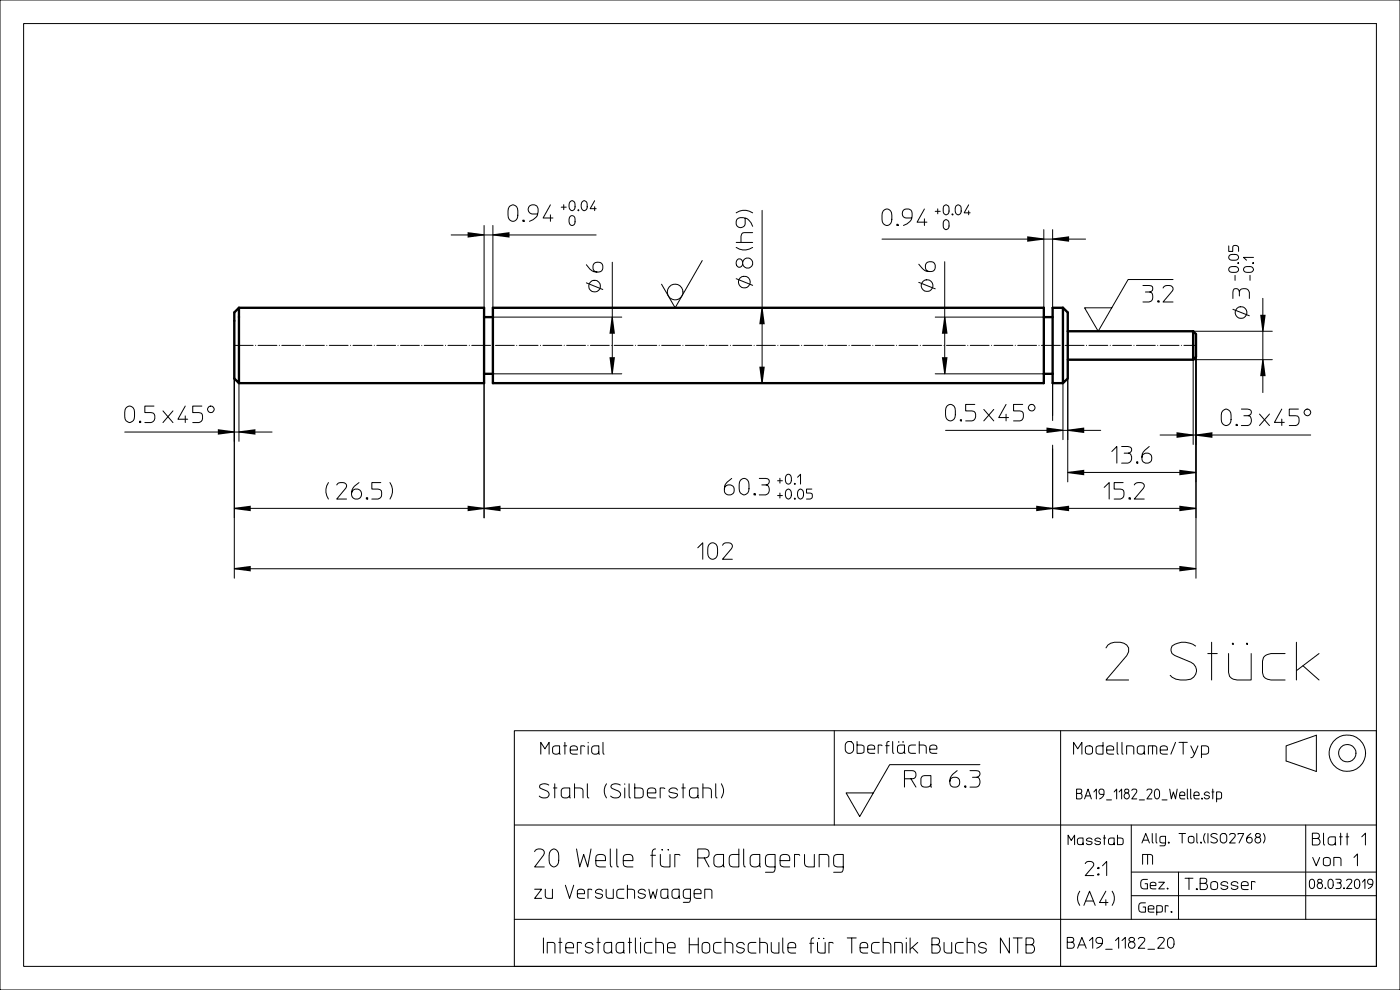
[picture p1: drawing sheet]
<svg xmlns="http://www.w3.org/2000/svg" width="297mm" height="210mm" viewBox="0 0 297 210" stroke-linecap="round" stroke-linejoin="round" font-family="sans-serif">
<g fill="none" stroke="#000" stroke-width=".21">
<path d="M0 0h297v210h-297zM5 5h287v200h-287zM95.7 49.8h30.8M102.7 47.8v62M104.6 47.8v17.5h59.1M108 43.9a1.03 1.03 0 0 1 1.3-.3 1.03 1.03 0 0 1 .6 1.2 1.82 1.82 0 0 1-.7 2.1h-.5a1.18 1.18 0 0 1-.9-1.3v-1.4zM110.9 46.7h.3v.2h-.3zM111 46.8l.1 .1zM114.1 45.4h-1.2a1.04 1.04 0 0 1-.8-1.2 1.04 1.04 0 0 1 1.1-.9 1.04 1.04 0 0 1 1 1v.6a2.04 2.04 0 0 1-1.9 2M116.8 43.5l-1.6 2.7h2.1M116.8 45.6v1.3M119.1 43.9h1"/>
<path d="M119.6 43.4v1.1M121 42.7a.62 .62 0 0 1 .7 0 .62 .62 0 0 1 .3 .7 .91 .91 0 0 1-.7 1.3 1.2 1.2 0 0 1-.3-2zM121 45.9a.62 .62 0 0 1 .7 0 .62 .62 0 0 1 .3 .6 1.04 1.04 0 0 1-.4 1.3h-.3a1.17 1.17 0 0 1-.3-1.9zM122.6 44.5h.2v.2h-.2zM122.7 44.6h.1M123.6 42.7a.62 .62 0 0 1 .7 0 .62 .62 0 0 1 .3 .7 .91 .91 0 0 1-.7 1.3 1.2 1.2 0 0 1-.3-2zM124.4 56.2a2.31 2.31 0 0 0 3.2 1.3 1.07 1.07 0 0 0 0-1.7 1.07 1.07 0 0 0-1.7 .4 1.07 1.07 0 0 0 .7 1.5M124.4 60l3.5 1.4M126.2 42.6l-1 1.7h1.3M126.2 43.8v.9M129.9 55.6v23.7M149 55.3l-5.8 10-2.9-5"/>
<path d="M156.2 52.5a3 3 0 0 0 3.5 0M156.2 45.1a3 3 0 0 1 3.5 0M156.2 59.1l3.5 1.4M156.2 51.4h3.5M156.4 55.1a.8 .8 0 0 1 1.1 .1 .8 .8 0 0 1 0 1.1 .76 .76 0 0 1-1.1 .2 .76 .76 0 0 1-.2-1.1zM157.6 55.6a1.08 1.08 0 0 1 1.6-.7 1.08 1.08 0 0 1 0 1.8 1.08 1.08 0 0 1-1.6-.7M158.1 46.3v1.2a1.04 1.04 0 0 1-1.8 .4 1.04 1.04 0 0 1 .7-1.7 2.23 2.23 0 0 1 2.7 1.8M159.7 49.3h-1.8a.72 .72 0 0 0-.7 .8v1.3M161.7 44.6v36.7M187.1 50.7h43.2M187.4 44.8a1.03 1.03 0 0 1 1.2-.4 1.03 1.03 0 0 1 .6 1.2 1.82 1.82 0 0 1-.7 2.2h-.4a1.18 1.18 0 0 1-1-1.3l.1-1.4zM190.3 47.6h.2v.2h-.2z"/>
<path d="M190.4 47.7v.1zM193.4 46.2h-1.2a1.04 1.04 0 0 1-.8-1.1 1.04 1.04 0 0 1 1.1-.9 1.04 1.04 0 0 1 1 1 2.22 2.22 0 0 1-1.8 2.6M194.9 56a2.45 2.45 0 0 0 3 1.5 1.08 1.08 0 0 0 .3-1.6 1.08 1.08 0 0 0-1.7 0 1.08 1.08 0 0 0 .3 1.6l.4 .1M194.9 59.9l3.5 1.4M196.1 44.3l-1.5 2.8h2M196.1 46.4v1.4M198.4 44.8h1.1M198.9 44.3v1.1M200.2 43.7a.62 .62 0 0 1 .8-.2 .62 .62 0 0 1 .3 .7 .97 .97 0 0 1-.5 1.4h-.1a1.23 1.23 0 0 1-.5-1.9zM200.2 46.9a.61 .61 0 0 1 .8-.2 .61 .61 0 0 1 .3 .7 .95 .95 0 0 1-.5 1.3h-.1a1.2 1.2 0 0 1-.5-1.8zM200.4 55.5v23.8M202 45.4h.1v.2h-.1z"/>
<path d="M202.1 45.5h.1M202.8 43.7a.62 .62 0 0 1 .8-.2 .62 .62 0 0 1 .3 .7 .97 .97 0 0 1-.6 1.4h-.1a1.23 1.23 0 0 1-.4-1.9zM205.5 43.5l-1 1.6h1.3M205.5 44.7v.9M221.4 48.7v16.6M223.3 48.7v40.5M248.8 59.3h-9.5l-6.3 11-2.9-5h5.8M260.7 52.2v1.1h.8v-.7a.63 .63 0 0 1 .6-.5 .63 .63 0 0 1 .6 .5v.7M260.8 54.2a1.44 1.44 0 0 1 1.9 .2v.4a1.29 1.29 0 0 1-2-.2zM260.9 56.7l.5-.2a1.04 1.04 0 0 1 1.3 .5v.4a1.29 1.29 0 0 1-2-.2zM262 58.4v1.1M262.6 55.7h.1v.2h-.1z"/>
<path d="M262.7 55.8h.1M264.1 56.7a1.23 1.23 0 0 1 1.8 .4v.1a1.25 1.25 0 0 1-2.1 0zM265.2 58.4v1.1M265.7 55.7h.2v.2h-.2zM265.9 55.8h.1M265.9 54.6h-2.1l.6 .6M49.7 68v54.7M102.7 67.3h29.2M104.6 79.3h27.3M198.4 67.3h23M198.4 79.3h23M226.5 66.3v35.9"/>
<path d="M226.5 70.3h43.4M226.5 76.3h43.4M242.5 60.6h1.7a.71 .71 0 0 1 .3 .8 .71 .71 0 0 1-.6 .5 1.13 1.13 0 0 1 .7 1.1 1.13 1.13 0 0 1-.8 1.1h-1.3M243 61.9h.9M245.6 63.8h.3v.3h-.3zM245.8 63.9h.1M246.7 61.1a1.29 1.29 0 0 1 2.1 0l-.1 .7-2 2.3h2.1M253.1 70.3v24M253.7 70.9v51.8M261.5 63.3l.1-1.7a.7 .7 0 0 1 .8-.4 .7 .7 0 0 1 .5 .7 1.13 1.13 0 0 1 1.1-.7 1.13 1.13 0 0 1 1 .8v1.3M261.5 65.6l3.5 1.4M262.9 61.9v.9"/>
<path d="M267.9 63.3v20M26.5 91.6h31.2M26.9 86.4a1.04 1.04 0 0 1 1.2-.1 1.04 1.04 0 0 1 .4 1.1 1.69 1.69 0 0 1-.7 2.1 1.06 1.06 0 0 1-1.3-1.2 1.94 1.94 0 0 1 .4-1.9zM29.6 89.3h.2v.3h-.2zM29.7 89.5h.1zM32.7 86.1h-2v1.4l1.8 .1a1.19 1.19 0 0 1-.5 2h-1.3M34.6 87.2l2.1 2.4M36.7 87.2l-2.1 2.4M39.3 86.1l-1.6 2.8h2.1M39.3 88.2v1.4M42.8 86.1h-1.9v1.4l1.8 .1a1.23 1.23 0 0 1-.5 2h-1.3M50.7 81.3v12.3"/>
<path d="M104.6 81.3h59.1M200.6 91.3h32.9M201 86a1.04 1.04 0 0 1 1.2 0 1.04 1.04 0 0 1 .5 1.1 1.77 1.77 0 0 1-.7 2.1l-.5 .1a1.18 1.18 0 0 1-.9-1.3 1.94 1.94 0 0 1 .4-2zM203.7 89h.3v.3h-.3zM203.8 89.1l.1 .1zM206.8 85.8h-1.9v1.4l1.7 .1a1.19 1.19 0 0 1-.4 2h-1.3M208.7 86.8l2.1 2.5M210.8 86.8l-2.1 2.5M213.4 85.8l-1.5 2.8h2.1M213.4 87.9v1.4M217 85.8h-2v1.4l1.8 .1a1.23 1.23 0 0 1-.5 2h-1.3M223.3 94.4v15.4"/>
<path d="M225.5 81.3v12M235.9 95.8l1-1.1v3.5M237.9 94.7l1.8 .1a.7 .7 0 0 1 .3 .8 .7 .7 0 0 1-.6 .5 1.11 1.11 0 0 1 .7 1.1 1.11 1.11 0 0 1-.8 1h-1.4M238.5 96.1h.9M241.1 98h.3v.2h-.3zM241.2 98.1h.1zM243.8 94.7a2.45 2.45 0 0 0-1.5 3 1.07 1.07 0 0 0 1.7 .4 1.07 1.07 0 0 0-.2-1.8 1.07 1.07 0 0 0-1.5 .7M246.1 92.3h32M259.3 87.2a1.02 1.02 0 0 1 1.3-.3 1.02 1.02 0 0 1 .6 1.2 1.77 1.77 0 0 1-.7 2.1l-.5 .1a1.18 1.18 0 0 1-.9-1.3l.1-1.4zM262.2 90h.3v.3h-.3zM262.3 90.1l.1 .1zM263.3 86.8l1.8 .1a.7 .7 0 0 1 .3 .8 .7 .7 0 0 1-.6 .5 1.08 1.08 0 0 1 .7 1.1 1.08 1.08 0 0 1-.8 1h-1.4"/>
<path d="M263.9 88.2h.9M267.2 87.8l2.1 2.5M269.3 87.8l-2.1 2.5M271.9 86.8l-1.5 2.8h2.1M271.9 88.9v1.4M275.4 86.8h-1.9v1.4l1.8 .1a1.22 1.22 0 0 1-.5 2h-1.3M49.7 107.8h204M69.7 102.4a3 3 0 0 0 0 3.5M71.4 102.9a1.3 1.3 0 0 1 2.1 0l-.2 .7-1.9 2.3h2.1M76.2 102.4a2.27 2.27 0 0 0-1.3 3.2 1.08 1.08 0 0 0 1.6-.2 1.08 1.08 0 0 0-.4-1.6 1.08 1.08 0 0 0-1.5 .8M77.7 105.6h.3v.3h-.3zM77.9 105.8h.1"/>
<path d="M80.8 102.4h-1.9v1.3l1.7 .1a1.2 1.2 0 0 1-.4 2.1h-1.3M82.7 102.4a3 3 0 0 1 0 3.5M148 116.2l1.1-1.1v3.5M150.4 115.6a1.03 1.03 0 0 1 1.3-.4 1.03 1.03 0 0 1 .5 1.2 1.77 1.77 0 0 1-.7 2.2h-.4a1.18 1.18 0 0 1-1-1.3l.1-1.4zM153.3 115.7a1.25 1.25 0 0 1 2.1 0l-.2 .7-1.9 2.2h2.1M155.2 101.5a2.4 2.4 0 0 0-1.5 2.9 1.07 1.07 0 0 0 1.7 .4 1.07 1.07 0 0 0-.1-1.7 1.07 1.07 0 0 0-1.6 .6M157.1 101.9a1.03 1.03 0 0 1 1.2-.3 1.03 1.03 0 0 1 .6 1.2 1.74 1.74 0 0 1-.7 2.1 1.07 1.07 0 0 1-1.4-1.2l.1-1.4zM159.9 104.7h.3v.3h-.3zM160.1 104.9h.1M161.1 101.5l1.7 .1a.7 .7 0 0 1 .4 .7 .7 .7 0 0 1-.7 .6 1.12 1.12 0 0 1 .7 1 1.12 1.12 0 0 1-.8 1.1h-1.3M161.6 102.9h.9M165 102h1"/>
<path d="M165 105.1h1M165.5 101.5v1M165.5 104.6v1M166.8 100.9a.62 .62 0 0 1 .8-.2 .62 .62 0 0 1 .3 .7v.5a.65 .65 0 0 1-.6 .8 .65 .65 0 0 1-.7-.8zM166.8 104a.61 .61 0 0 1 .8-.2 .61 .61 0 0 1 .3 .8v.4a.65 .65 0 0 1-.6 .9 .65 .65 0 0 1-.7-.9zM168.5 102.5l.2 .2zM168.5 105.7h.2v.2h-.2zM168.6 102.6h.1M168.6 105.8h.1M169.2 101.2l.6-.6v2.1M169.5 103.9a.62 .62 0 0 1 .7 0 .62 .62 0 0 1 .3 .7v.4a.65 .65 0 0 1-.7 .9 .65 .65 0 0 1-.6-.9l.1-.8zM172.2 103.7h-1.1v.9h.8a.67 .67 0 0 1 .4 .6 .67 .67 0 0 1-.4 .7h-.8"/>
<path d="M226.5 100.2h27.2M234.2 103.4l1.1-1v3.5M238.3 102.4h-1.9v1.3l1.7 .1a1.23 1.23 0 0 1-.4 2.1h-1.3M239.5 105.6h.3v.3h-.3zM239.7 105.8h.1M240.6 102.9a1.34 1.34 0 0 1 2.1 0l-.1 .7-2 2.3h2.1M49.7 120.6h204M234.6 137.4a2.78 2.78 0 0 1 3.8-1 1.57 1.57 0 0 1 .6 2.7l-4.4 5.1h4.8M253.6 137a4.2 4.2 0 0 0-5 0 1.36 1.36 0 0 0 .6 2.1l3.4 1.4a1.97 1.97 0 0 1 1.2 2.3 1.97 1.97 0 0 1-2.2 1.4 3.6 3.6 0 0 1-3.4-.9M256.2 138.6h2M257 136.2v8M260.6 138.6v4.1a1.68 1.68 0 0 0 1.8 1.5h3v-5.6"/>
<path d="M261.4 136.4h.2v.3h-.2zM264.4 136.4h.2v.3h-.2zM272.6 138.6h-3a1.74 1.74 0 0 0-1.8 1.7v2.4a1.68 1.68 0 0 0 1.8 1.5h3M275 136.2v8M279.8 138.6l-4.8 3.7M114.7 160v-2.5l.9 1.3 .9-1.3v2.5M118.7 159.5a.81 .81 0 0 1-.7 .5 .81 .81 0 0 1-.8-.5l.1-1.1 .5-.2h.9v1.7l.2 .1M119.6 158.2h.6M119.8 157.5v2.5M121 159.1h1.5a.79 .79 0 0 0-.6-.9 .79 .79 0 0 0-.9 .5v.8l.1 .3 1.4 .2M124 158.4l-.1-.2h-.7v1.8M124.8 157.5v.1"/>
<path d="M124.8 158.2v1.8M127 159.5a.84 .84 0 0 1-.7 .5 .84 .84 0 0 1-.8-.5v-.8l.2-.3 .4-.2h.9v1.7l.2 .1M127.9 157.5v2.1l.1 .3 .2 .1M177 155v20M179.5 157.6a.9 .9 0 0 1 .9-.3 .9 .9 0 0 1 .7 .7v1a.89 .89 0 0 1-.9 .8 .89 .89 0 0 1-.9-.8v-1zM181.8 157.3v2.5h.9a.54 .54 0 0 0 .6-.5v-1l-.6-.3h-.9M184.1 158.9h1.5a.77 .77 0 0 0-.6-.9 .77 .77 0 0 0-.9 .5v.8a.54 .54 0 0 0 .5 .5h1M187.1 158.2l-.2-.2h-.6v1.8M187.9 158.2h.7M188.6 157.3l-.4 .2-.1 2.3M189.4 157.3v2.1v.3l.2 .1M190.7 157.4h.1"/>
<path d="M191.6 157.4h.1M191.9 159.3a.81 .81 0 0 1-.8 .5 .81 .81 0 0 1-.7-.5l.1-1.1 .4-.2h1v1.7l.1 .1M194.2 158l-1.3 .2a1.28 1.28 0 0 0 0 1.5l1.3 .1M195 158h.9l.5 .3 .1 1.5M195 157.3v2.5M197.2 158.9h1.6a.79 .79 0 0 0-.6-.9 .79 .79 0 0 0-1 .5l.1 1.1 .5 .2h1M225 155v50M227.8 160v-2.5l.8 1.3 .9-1.3v2.5M230.3 158.5a.88 .88 0 0 1 1.5 .2v.8a.81 .81 0 0 1-.8 .5 .81 .81 0 0 1-.7-.5zM234 157.5v2.5l-1.3-.2a1.36 1.36 0 0 1-.1-1.3l.5-.3h.9M234.8 159.1h1.5a.77 .77 0 0 0-.6-.9 .77 .77 0 0 0-.9 .5v1l.5 .3h1M237 157.5v2.1l.1 .3 .1 .1"/>
<path d="M238 157.5v2.1l.1 .3 .2 .1M239 160v-1.8h1.1l.4 .2v1.6M242.7 159.5a.81 .81 0 0 1-.7 .5 .81 .81 0 0 1-.7-.5l.1-1.1 .4-.2h.9v1.7l.2 .1M243.6 160v-1.8h1.4l.3 .2 .1 1.6M244.5 158.2v1.8M246.1 159.1h1.5a.79 .79 0 0 0-.5-.9 .79 .79 0 0 0-1 .5v.8l.2 .3 1.3 .2M249.4 157.5l-1 2.5M250.1 157.5h.9v2.5M251 157.5h.9M252.6 158.2l.8 1.8 .7-1.8M253.4 160l-.4 .6-.4 .1M254.9 160h.9l.5-.3v-1.2l-.5-.3h-.9v2.5"/>
<path d="M272.8 158.2l6.5-2.2v7.6l-6.5-2.2zM276.4 141.2l3.4 3M292 155h-182.9v50h182.9M109.1 175h182.9M116.4 166.5l-.8-.2-.8 .1a.51 .51 0 0 0-.3 .7l1.6 .7a.76 .76 0 0 1 .4 .9 .76 .76 0 0 1-.8 .6 1.34 1.34 0 0 1-1.3-.4M117.4 167.1h.7M117.7 166.3v3M120.9 168.7a1.01 1.01 0 0 1-.9 .6 1.01 1.01 0 0 1-.9-.6v-1l.1-.3 .5-.3h1.2v2.1l.1 .1M121.9 167.1h1.1a.6 .6 0 0 1 .7 .6v1.6M121.9 166.3v3M124.6 166.3v2.5l.1 .4 .2 .1M128.7 166.3a2.6 2.6 0 0 0 0 3"/>
<path d="M131.6 166.5a1.38 1.38 0 0 0-2 .3l.3 .5 1.3 .5a.76 .76 0 0 1 .4 .9 .76 .76 0 0 1-.8 .6 1.34 1.34 0 0 1-1.3-.4M132.5 166.3v.1M132.5 167.1v2.2M133.5 166.3v2.5v.4l.2 .1M134.7 166.3v3h1.1a.67 .67 0 0 0 .7-.6v-1a.6 .6 0 0 0-.7-.6h-1.1M137.3 168.2h1.8a.93 .93 0 0 0-.7-1.1 .93 .93 0 0 0-1.1 .6v1a.74 .74 0 0 0 .7 .6h1.1M141 167.3l-.9-.2v2.2M143.7 167.6a.99 .99 0 0 0-.9-.5 .99 .99 0 0 0-.9 .7l.2 .3 1.6 .3a.83 .83 0 0 1-.5 .9 .83 .83 0 0 1-.9-.1l-.4-.4M144.6 167.1h.8M144.9 166.3v3M148.1 168.7a1.01 1.01 0 0 1-.9 .6 1.01 1.01 0 0 1-.9-.6v-1l.1-.3 .6-.3h1.1v2.1l.1 .1M149.1 167.1h1.1a.6 .6 0 0 1 .7 .6v1.6"/>
<path d="M149.1 166.3v3M151.8 166.3v2.5l.1 .4 .2 .1M153 166.3a2.6 2.6 0 0 1 0 3M191.9 165.2v1.8M193.3 165.2h-1.4v-1.7h1.6a.88 .88 0 0 1 .8 1 .88 .88 0 0 1-1 .7l1 1.8M197.5 166.4a1.21 1.21 0 0 1-2.1 0v-1.3l.1-.3 .6-.3h1.4v2.4l.1 .1M203.1 163.5a2.31 2.31 0 0 0-1.3 3.2 1.07 1.07 0 0 0 1.6-.1 1.07 1.07 0 0 0-.4-1.6 1.07 1.07 0 0 0-1.5 .7M204.6 166.7h.3v.3h-.3zM204.7 166.8l.1 .1zM205.8 163.5h1.7a.72 .72 0 0 1 .4 .8 .72 .72 0 0 1-.7 .6 1.08 1.08 0 0 1 .7 1.1 1.08 1.08 0 0 1-.8 1h-1.3M206.3 164.9h.9M207.9 162.2h-19.2l-6.3 11-2.9-5h5.7"/>
<path d="M226.6 179.2v-2l.7 1.1 .7-1.1v2M228.4 168.3h.7a.63 .63 0 0 1 .5 .6 .63 .63 0 0 1-.4 .6h-.8v-2.1h.9l.1 .2 .1 .3-.4 .4M229.8 178.8a.67 .67 0 0 1-.6 .4 .67 .67 0 0 1-.6-.4l.1-.9 .3-.1h.8l.1 1.4M230.1 169.5l.7-2.1 .7 2.1M230.3 168.8h1M231.7 178.1a.59 .59 0 0 0-.7-.4 .59 .59 0 0 0-.5 .6l1.1 .3a.61 .61 0 0 1-.4 .6 .61 .61 0 0 1-.7-.3M232.1 168l.5-.6v2.1M233.5 178.1a.59 .59 0 0 0-.7-.4 .59 .59 0 0 0-.5 .6l1.1 .3a.61 .61 0 0 1-.4 .6 .61 .61 0 0 1-.7-.3M234.1 177.8h.5M234.2 168.5h-.7a.57 .57 0 0 1-.4-.6 .57 .57 0 0 1 .5-.5 .57 .57 0 0 1 .6 .5v.6a1.25 1.25 0 0 1-.9 1M234.3 177.2v2M234.7 169.7h1.1"/>
<path d="M236.4 178.8a.67 .67 0 0 1-.6 .4 .67 .67 0 0 1-.6-.4l.1-.9 .3-.1h.8l.1 1.4M236.4 168l.5-.6v2.1M237.1 177.2v2l1-.1 .2-.3-.1-.8-.4-.2h-.7M237.4 168l.5-.6v2.1M238.9 168.2a.6 .6 0 0 0-.4 1 .6 .6 0 0 0 1.1-.2 .72 .72 0 0 0-.5-.8M240 175v20M240.1 167.7a.54 .54 0 0 1 .7-.3 .54 .54 0 0 1 .3 .7l-1 1.4h1.1M241.7 169.7h1.1M242.3 178.8l.8-2 .7 2M242.5 178.2h1.1M243.3 167.7a.54 .54 0 0 1 .7-.3 .54 .54 0 0 1 .3 .7l-1 1.4h1.1M244.4 176.8v1.7l.3 .3"/>
<path d="M245 167.6a.49 .49 0 0 1 .6-.2 .49 .49 0 0 1 .4 .4v.4a.95 .95 0 0 1-.5 1.3h-.1a1.31 1.31 0 0 1-.4-1.9zM245.3 176.8v1.7l.2 .3M246.5 169.7h1.1M247.3 178.8h-.8l-.4-.2v-.8l.2-.4h1v1.6l-.4 .4h-.8M247.9 178.6h.1v.2h-.1zM248 178.7h.1M248.1 167.4l.4 2.1 .4-1.5 .5 1.5 .3-2.1M250.1 176.8h.7v2M250.3 168.7h1.1a.57 .57 0 0 0-.4-.7 .57 .57 0 0 0-.7 .4l.1 1 1 .1M250.8 176.8h.7M251.9 167.4v1.7v.3l.2 .1M252.3 177.5h.9l.1 .9a.63 .63 0 0 1-.6 .4 .63 .63 0 0 1-.6-.4v-.6z"/>
<path d="M252.6 167.4v1.7v.3l.2 .1M253.3 168.7h1.1a.57 .57 0 0 0-.4-.7 .57 .57 0 0 0-.7 .4l.1 1 1 .1M253.9 176.8v1.7l.2 .3M254.7 178.6h.1v.2h-.1zM254.8 178.7h.1M254.9 169.3l.2 .2zM255 169.4h.1M255.7 176.8a1.7 1.7 0 0 0 0 2M256.3 176.8v2M256.6 168.3a.53 .53 0 0 0-.7-.3 .53 .53 0 0 0-.3 .6l.8 .2a.49 .49 0 0 1-.1 .7 .49 .49 0 0 1-.7-.2l-.1-.2M257.1 168h.4M257.3 167.4v2.1"/>
<path d="M258.1 169.5l.8-.1 .2-.1 .1-.9-.2-.3-.9-.1v2.1M258.2 177a.67 .67 0 0 0-.8-.3 .67 .67 0 0 0-.4 .7l1 .5a.55 .55 0 0 1 .2 .7 .55 .55 0 0 1-.8 .2l-.5-.2M259.1 176.9a.68 .68 0 0 1 .7-.1 .68 .68 0 0 1 .4 .6v.8a.69 .69 0 0 1-.6 .6 .69 .69 0 0 1-.7-.6v-1zM260.8 177.1a.65 .65 0 0 1 .7-.3 .65 .65 0 0 1 .5 .5l-1.2 1.5h1.2M262.6 177v-.2h1.2l-.9 2M265.4 176.8a1.29 1.29 0 0 0-.8 1.8 .61 .61 0 0 0 1-.1 .61 .61 0 0 0-.3-.9 .61 .61 0 0 0-.9 .5M266.5 176.9a.5 .5 0 0 1 .7-.1 .5 .5 0 0 1 0 .8 .5 .5 0 0 1-.7-.2zM266.8 177.6a.61 .61 0 0 0-.5 1 .61 .61 0 0 0 1.1 0 .61 .61 0 0 0-.5-1M268 176.8a1.7 1.7 0 0 1 0 2M277 175v20M278.4 177.9h1a.7 .7 0 0 1 .6 .6 .7 .7 0 0 1-.5 .7h-1.1v-2.5h.9a.57 .57 0 0 1 .6 .6 .57 .57 0 0 1-.5 .6M280.8 176.7v2.2l.2 .3"/>
<path d="M283.3 178.8a.87 .87 0 0 1-1.5 0v-.9l.1-.2 .4-.2h1l.1 1.7M284.2 177.5h.6M284.4 176.7v2.5M285.5 177.5h.6M285.8 176.7v2.5M288.9 177.5l.8-.8v2.5M109.1 195h182.9M113.4 180.6a1.08 1.08 0 0 1 1.2-.5 1.08 1.08 0 0 1 .9 .9l-2.1 2.9h2.1M113.4 188.6h1.5l-1.5 2h1.5M115.3 199v3.2M115.7 188.6v1.4a.54 .54 0 0 0 .5 .6h1v-2M116.9 180.4a.9 .9 0 0 1 1-.3 .9 .9 0 0 1 .6 .8 3.4 3.4 0 0 1-.4 2.7 1.03 1.03 0 0 1-1.2 .1 1.03 1.03 0 0 1-.4-1.2 2.2 2.2 0 0 1 .4-2.1z"/>
<path d="M118.5 199.9h.7M118.8 199v3.2M119.9 187.8l.9 2.8 .9-2.8M122.3 180.1l.7 3.8 .8-2.7 .9 2.7 .7-3.8M122.5 189.6h1.5a.79 .79 0 0 0-.6-1 .79 .79 0 0 0-.9 .6v.8a.54 .54 0 0 0 .5 .6h1M125.6 188.8l-.2-.2h-.7v2M126.4 182.6h2a1.1 1.1 0 0 0-.4-1.3 1.1 1.1 0 0 0-1.4 .1 2.18 2.18 0 0 0 0 2.3l.6 .2h1.2M126.6 199.9h.7M126.9 199v3.2M127.8 189a.75 .75 0 0 0-.8-.4 .75 .75 0 0 0-.6 .8l1.2 .3a.55 .55 0 0 1 .1 .8 .55 .55 0 0 1-.8 .1l-.5-.2-.1-.3M128.6 188.6v1.4a.54 .54 0 0 0 .6 .6h.9v-2M129.5 180.1v3.2l.1 .5 .2 .1"/>
<path d="M130.8 180.1v3.2l.1 .5 .3 .1M132.2 182.6h2.1a1.1 1.1 0 0 0-.5-1.3 1.1 1.1 0 0 0-1.3 .1 2.18 2.18 0 0 0 0 2.3l.5 .2h1.3M132.4 188.6h-1l-.5 .3a1.51 1.51 0 0 0 .2 1.5l1.3 .2M133.1 188.6h1a.54 .54 0 0 1 .5 .6v1.4M133.1 187.8v2.8M133.3 199.9h.7M133.6 199v3.2M134.8 199v2.7l.1 .4 .1 .1M135.9 199v.1M135.9 199.9v2.3M136.9 189a.75 .75 0 0 0-.8-.4 .75 .75 0 0 0-.6 .8l1.2 .3a.54 .54 0 0 1 0 .7 .54 .54 0 0 1-.7 .2l-.3-.1-.3-.4M137.7 188.6l.3 2 .5-1.4 .5 1.4 .4-2"/>
<path d="M138 181.4h1.1M138.3 199.9h-1a.67 .67 0 0 0-.6 .6v1a.67 .67 0 0 0 .6 .7h1M139.1 180.1l-.5 .1-.2 .6v3.1M139.1 199.9h1.1a.6 .6 0 0 1 .6 .6v1.7M139.1 199v3.2M140.1 181.2v1.9a.73 .73 0 0 0 .8 .8h1.2v-2.7M140.4 180.2l.1 .1zM141.7 190.1a.79 .79 0 0 1-.8 .5 .79 .79 0 0 1-.7-.5l.1-1.3 .5-.2h.9v1.9l.1 .1M141.7 180.2l.1 .1zM144.1 190.1a.81 .81 0 0 1-.8 .5 .81 .81 0 0 1-.7-.5v-1l.1-.3 .4-.2h1v1.9l.1 .1M144.3 181.4l-.3-.2h-.8v2.7M146.2 199v3.2"/>
<path d="M146.5 190.6l-1.3-.2a1.51 1.51 0 0 1-.2-1.5l.5-.3h1v2.2l-.2 .5-1.3 .1M147.2 189.6h1.5a.77 .77 0 0 0-.5-1 .77 .77 0 0 0-1 .6v.8a.54 .54 0 0 0 .6 .6h.9M148 182v1.9M148.1 199v3.2M149.4 182h-1.4v-1.9h1.6a.96 .96 0 0 1 .8 1.1 .96 .96 0 0 1-1 .8l1 1.9M149.5 190.6v-2h1.1l.4 .2v1.8M153 199.9h-1a.67 .67 0 0 0-.6 .6v1a.67 .67 0 0 0 .6 .7h1M153.5 183.2a1.1 1.1 0 0 1-1 .7 1.1 1.1 0 0 1-1.1-.7v-1.3l.2-.4 .6-.3h1.3v2.6l.2 .1M153.8 199.9h1a.66 .66 0 0 1 .7 .6v1.7M153.8 199v3.2M156.7 180.1v3.8h-1.2a.73 .73 0 0 1-.8-.8v-1.1a.72 .72 0 0 1 .8-.8h1.2M157.8 180.1v3.2l.1 .5 .2 .1"/>
<path d="M160.4 199.9h-1.1a.66 .66 0 0 0-.6 .6v1a.66 .66 0 0 0 .6 .7h1.1M161.2 199.9h1a.67 .67 0 0 1 .6 .6v1.7M161.2 183.2a1.09 1.09 0 0 1-1 .7 1.09 1.09 0 0 1-1.1-.7v-1.3l.2-.4 .6-.3h1.3v2.6l.2 .1M161.2 199v3.2M163.6 199.9v1.6a.67 .67 0 0 0 .6 .7h1v-2.3M164.4 183.9h-1.2a.77 .77 0 0 1-.8-.8v-1.1a.78 .78 0 0 1 .8-.8h1.2v3.4l-.2 .4h-.3h-1.5M165.5 182.6h2a1.11 1.11 0 0 0-.5-1.4 1.11 1.11 0 0 0-1.4 .4 2.51 2.51 0 0 0 .1 2.1l.5 .2h1.3M166.1 199v2.7v.4l.2 .1M169.7 181.4l-.3-.2h-.8v2.7M170.7 181.2v1.9a.77 .77 0 0 0 .7 .8h1.4v-2.7M172.6 199h-.3l-.3 .5v2.7M173.4 199.9l.1 2 .5 .3h1v-2.3"/>
<path d="M173.7 199.1h.1M173.8 183.9v-2.7l1.8 .1 .2 .4v2.2M174.8 199.1h.1M178.9 183.9h-1.3a.73 .73 0 0 1-.8-.8v-1.1a.72 .72 0 0 1 .8-.8h1.3l-.1 3.4-.2 .4h-.2h-1.6M179.7 199h1v3.2M180.7 199h.9M186.5 199.9h-1a.66 .66 0 0 0-.6 .6v1a.66 .66 0 0 0 .6 .7h1M187.4 199.9h1a.67 .67 0 0 1 .6 .6v1.7M187.4 199v3.2M192.3 199v.1M192.3 199.9v2.3M193.1 199v3.2"/>
<path d="M194.7 199.9l-1.6 1.5M200.3 199.9v1.6a.67 .67 0 0 0 .6 .7h1v-2.3M204.4 199.9h-1.1a.66 .66 0 0 0-.6 .6v1a.66 .66 0 0 0 .6 .7h1.1M205.2 199.9h1a.67 .67 0 0 1 .6 .6v1.7M205.2 199v3.2M214.1 199v3.2l-1.9-3.2v3.2M214.9 199h1v3.2M215.9 199h1M226.4 199.9h.9a.65 .65 0 0 1 .6 .6 .65 .65 0 0 1-.5 .6h-1v-2.2h.9a.51 .51 0 0 1 .5 .4 .51 .51 0 0 1-.5 .6M229.1 189a2.6 2.6 0 0 0 0 3M229.9 192l1.2-3 1.2 3M230.2 183.2a.96 .96 0 0 1 1-.5 .96 .96 0 0 1 .8 .8l-1.8 2.2h1.8"/>
<path d="M230.3 191.1h1.7M231.1 199.5l.7-.6v2.2M232.9 185.4h.3v.2h-.3zM232.9 184h.3v.2h-.3zM233 185.4l.1 .1zM233 184.1l.1 .1zM233.9 183.6l.9-.9v3M234.6 189l-1.3 2.4h1.8M234.6 190.8v1.2M235.9 189a2.6 2.6 0 0 1 0 3M236.6 199.5l.7-.6v2.2M238 199.5l.7-.6v2.2"/>
<path d="M239.6 199a.56 .56 0 0 1 .9-.1 .56 .56 0 0 1 0 .8 .56 .56 0 0 1-.9-.1l-.1-.2zM240 199.8a.7 .7 0 0 0-.5 1 .7 .7 0 0 0 1.2 0 .7 .7 0 0 0-.5-1M240 185h52M240 190h52M241.5 199.2a.76 .76 0 0 1 .7-.4 .76 .76 0 0 1 .7 .6l-1.4 1.7h1.4M242.4 183.3v-2.1h1.7l.3 .3 .1 1.8M243 191.5h-1.1l-.3 .6v.8l.2 .4 1.2 .2v-1.1h-.5M243.4 186.5l-1 .1-.3 .2-.1 .3v.9l.2 .4 1.2 .2v-1.1h-.5M243.5 181.2v2.1M243.6 192.8h1.2a.62 .62 0 0 0-.5-.7 .62 .62 0 0 0-.7 .4l.1 .9 1.1 .1M244 187.8h1.2a.62 .62 0 0 0-.4-.7 .62 .62 0 0 0-.8 .4l.2 .9 1 .2M245.4 193.5h.7l.5-.2v-1l-.5-.2h-.7v2"/>
<path d="M245.6 199.2a.75 .75 0 0 1 .8-.4 .75 .75 0 0 1 .6 .6l-1.4 1.7h1.4M245.8 187.1h1.2l-1.2 1.5h1.2M247.6 188.4l.2 .2zM247.7 188.5h.1M247.8 192.2l-.6-.1v1.4M247.9 199.1a.67 .67 0 0 1 .8-.2 .67 .67 0 0 1 .4 .8v.6a.71 .71 0 0 1-.7 .8 .71 .71 0 0 1-.7-.8v-1zM248.4 193.3h.2v.2h-.2zM248.5 193.5h.1M250 185v10M251.4 186.3h.8v2.4M252.2 186.3h.9M253.8 188.5h.2v.2h-.2z"/>
<path d="M253.9 188.6h.1M254.6 187.4h1a.66 .66 0 0 1 .6 .6 .66 .66 0 0 1-.5 .7h-1.1v-2.4h.9l.5 .2a.6 .6 0 0 1-.4 .9M257 187.1l.4-.1 .7 .1a1.24 1.24 0 0 1 0 1.5l-.7 .1a.48 .48 0 0 1-.5-.5v-.7zM260.5 187.4a.79 .79 0 0 0-.8-.4 .79 .79 0 0 0-.7 .6l.2 .1 1.2 .3a.74 .74 0 0 1-.6 .7 .74 .74 0 0 1-.8-.4M262.6 187.4a.72 .72 0 0 0-.8-.4 .72 .72 0 0 0-.6 .7l1.4 .3a.72 .72 0 0 1-.6 .7 .72 .72 0 0 1-.8-.4M263.3 187.8h1.5a.75 .75 0 0 0-.6-.8 .75 .75 0 0 0-.9 .5v.7a.48 .48 0 0 0 .6 .5h.9M266.3 187.1l-.2-.1h-.6v1.7M278 186.6l.4-.1a1.2 1.2 0 0 1 0 2l-.3-.1a1.48 1.48 0 0 1-.1-1.8zM278.5 181.9l.7 1.7 .8-1.7M279.9 187.3a.61 .61 0 0 0-.4 .9 .61 .61 0 0 0 1 0 .61 .61 0 0 0-.4-.9M280.8 182.1a.88 .88 0 0 1 1.4 .3v.8a.79 .79 0 0 1-.7 .5 .79 .79 0 0 1-.8-.5zM281.1 188.3l.1 .2z"/>
<path d="M281.2 188.4h.1M281.9 186.6l.4-.1a1.2 1.2 0 0 1 0 2h-.1a1.12 1.12 0 0 1-.3-1.7zM283 183.6v-1.7l1.3 .1 .2 .2v1.4M283.4 186.5h.7a.39 .39 0 0 1 .4 .4 .39 .39 0 0 1-.4 .4 .64 .64 0 0 1 .4 .6 .64 .64 0 0 1-.4 .6h-.7M283.7 187.3h.4M285 188.3l.2 .2zM285.2 188.4h.1M285.7 186.8a.55 .55 0 0 1 .7-.3 .55 .55 0 0 1 .3 .7l-1 1.3h1.1M287.2 181.9l.8-.8v2.5M287.6 186.6l.3-.1a1.12 1.12 0 0 1 0 2 1.1 1.1 0 0 1-.3-1.9zM289 187.1l.6-.6v2M291.2 187.6h-.7a.57 .57 0 0 1-.4-.6 .57 .57 0 0 1 .6-.5 .57 .57 0 0 1 .6 .5l-.1 .6a1.21 1.21 0 0 1-.9 .9"/>
<path d="M116.1 202.2v-2.3h1.2l.4 .3v2M120 201h1.7a.87 .87 0 0 0-.6-1.1 .87 .87 0 0 0-1.1 .6v1a.66 .66 0 0 0 .6 .7h1.1M123.4 200.1l-.2-.2h-.7v2.3M125.8 200.4a.8 .8 0 0 0-1-.5 .8 .8 0 0 0-.6 .9l1.4 .4a.65 .65 0 0 1 0 .8 .65 .65 0 0 1-.8 .2l-.5-.3-.1-.2M129.8 201.6a.85 .85 0 0 1-.9 .6 .85 .85 0 0 1-.8-.6v-1.1l.2-.3 .4-.3h1.1v2.2l.1 .1M132.3 201.6a.85 .85 0 0 1-.8 .6 .85 .85 0 0 1-.8-.6v-1.1l.1-.3 .5-.3h1v2.2l.2 .1M141.6 201h1.6a.85 .85 0 0 0-.5-1.1 .85 .85 0 0 0-1.1 .6v1a.61 .61 0 0 0 .6 .7h1M146.2 200.4h1.9M149.1 200.1l.4-.2a.76 .76 0 0 1 1.1 .6v1a.82 .82 0 0 1-.8 .7 .82 .82 0 0 1-.9-.7v-1zM157.9 200.4a.8 .8 0 0 0-1-.5 .8 .8 0 0 0-.5 .9l1.3 .4a.63 .63 0 0 1 0 .8 .63 .63 0 0 1-.7 .2l-.6-.3-.1-.2M167.1 201h1.7a.87 .87 0 0 0-.6-1.1 .87 .87 0 0 0-1.1 .6v1a.66 .66 0 0 0 .7 .7h1M171.8 200.1h.8"/>
<path d="M176.7 200.1l-.2-.2h-.6v2.3M182.5 201h1.6a.86 .86 0 0 0-.3-1l-.3-.1a.76 .76 0 0 0-1 .6v1a.67 .67 0 0 0 .6 .7h1M189.8 202.2v-2.3h1.2l.4 .3v2M193.5 201l1.2 1.2M197.7 200.4h1.1a.93 .93 0 0 1 .7 .8 .93 .93 0 0 1-.6 1h-1.2v-3.2h1a.74 .74 0 0 1 .6 .7 .74 .74 0 0 1-.5 .7M209.2 200.4a.8 .8 0 0 0-.9-.5 .8 .8 0 0 0-.6 .9l1.4 .4a.64 .64 0 0 1 0 .8 .64 .64 0 0 1-.8 .2l-.5-.3-.2-.2M217.7 200.4h1.1a.92 .92 0 0 1 .7 .8 .92 .92 0 0 1-.6 1h-1.2v-3.2h1a.74 .74 0 0 1 .6 .7 .74 .74 0 0 1-.5 .7M228.6 201.1l.9-2.2 .9 2.2M228.9 200.4h1.3M233.8 200.1h-.8a.69 .69 0 0 1-.2-1.2 .69 .69 0 0 1 1.1 .5v.4a1.46 1.46 0 0 1-1.2 1.3M234.6 201.4h1.3M243.5 201.4h1.4"/>
<circle cx="157.9" cy="59.8" r="1.24"/>
<circle cx="126.1" cy="60.7" r="1.24"/>
<circle cx="143.2" cy="61.9" r="1.66"/>
<circle cx="196.7" cy="60.6" r="1.24"/>
<circle cx="263.3" cy="66.3" r="1.24"/>
<circle cx="44.7" cy="86.8" r=".7"/>
<circle cx="218.9" cy="86.5" r=".7"/>
<circle cx="277.4" cy="87.5" r=".7"/>
<circle cx="285.8" cy="159.8" r="1.85"/>
<circle cx="285.8" cy="159.8" r="3.9"/>
<circle cx="239" cy="167.8" r=".43"/>
<circle cx="280" cy="186.9" r=".43"/>
</g>
<g fill="#000">
<path d="M99.2 49.2l3.5 .5v.2l-3.5 .5z" fill-rule="evenodd"/>
<path d="M104.6 49.7l3.5-.5v1.2l-3.5-.5z" fill-rule="evenodd"/>
<path d="M217.9 50.1l3.5 .5v.2l-3.5 .5z" fill-rule="evenodd"/>
<path d="M223.3 50.6l3.5-.5v1.2l-3.5-.5z" fill-rule="evenodd"/>
<path d="M129.3 75.8h1.2l-.5 3.5h-.2z" fill-rule="evenodd"/>
<path d="M129.8 67.3h.2l.5 3.5h-1.2z" fill-rule="evenodd"/>
<path d="M161.5 65.3h.3l.4 3.5h-1.1z" fill-rule="evenodd"/>
<path d="M199.8 75.8h1.2l-.4 3.5h-.3z" fill-rule="evenodd"/>
<path d="M200.3 67.3h.3l.4 3.5h-1.2z" fill-rule="evenodd"/>
<path d="M267.3 66.8h1.2l-.5 3.5h-.2z" fill-rule="evenodd"/>
<path d="M267.8 76.3h.2l.5 3.5h-1.2z" fill-rule="evenodd"/>
<path d="M46.2 91l3.5 .5v.2l-3.5 .5z" fill-rule="evenodd"/>
<path d="M50.7 91.5l3.5-.5v1.2l-3.5-.5z" fill-rule="evenodd"/>
<path d="M161.1 77.8h1.1l-.4 3.5h-.3z" fill-rule="evenodd"/>
<path d="M222 90.7l3.5 .4v.3l-3.5 .5z" fill-rule="evenodd"/>
<path d="M226.5 91.1l3.5-.4v1.2l-3.5-.5z" fill-rule="evenodd"/>
<path d="M249.6 91.7l3.5 .5v.2l-3.5 .5z" fill-rule="evenodd"/>
<path d="M253.7 92.2l3.5-.5v1.2l-3.5-.5z" fill-rule="evenodd"/>
<path d="M49.7 107.7l3.5-.4v1.1l-3.5-.4z" fill-rule="evenodd"/>
<path d="M99.2 107.3l3.5 .4v.3l-3.5 .4z" fill-rule="evenodd"/>
<path d="M102.7 107.7l3.5-.4v1.1l-3.5-.4z" fill-rule="evenodd"/>
<path d="M223.3 107.7l3.5-.4v1.1l-3.5-.4z" fill-rule="evenodd"/>
<path d="M219.8 107.3l3.5 .4v.3l-3.5 .4z" fill-rule="evenodd"/>
<path d="M226.5 100.1l3.5-.4v1.1l-3.5-.4z" fill-rule="evenodd"/>
<path d="M250.2 107.3l3.5 .4v.3l-3.5 .4z" fill-rule="evenodd"/>
<path d="M250.2 99.7l3.5 .4v.3l-3.5 .4z" fill-rule="evenodd"/>
<path d="M49.7 120.5l3.5-.5v1.2l-3.5-.5z" fill-rule="evenodd"/>
<path d="M250.2 120l3.5 .5v.2l-3.5 .5z" fill-rule="evenodd"/>
</g>
<path d="M49.7 73.3h204" fill="none" stroke="#000" stroke-width=".21" stroke-dasharray="4 .5 0 .5"/>
<g fill="none" stroke="#000" stroke-width=".5">
<path d="M50.7 65.3v16l-1-1v-14zM50.7 65.3h52v16h-52M102.7 79.3h1.9M102.7 67.3h1.9M104.6 65.3h116.8v16h-116.8zM221.4 79.3h1.9M221.4 67.3h1.9M223.3 79.3v2h2.2M225.5 65.3v16l1-1v-4M225.5 65.3h-2.2v14M225.5 65.3l1 1v4M226.5 70.3v6h26.6"/>
<path d="M226.5 70.3h26.6M253.1 70.3l.6 .6v4.8l-.6 .6M253.1 70.3v6"/>
</g>
</svg>
